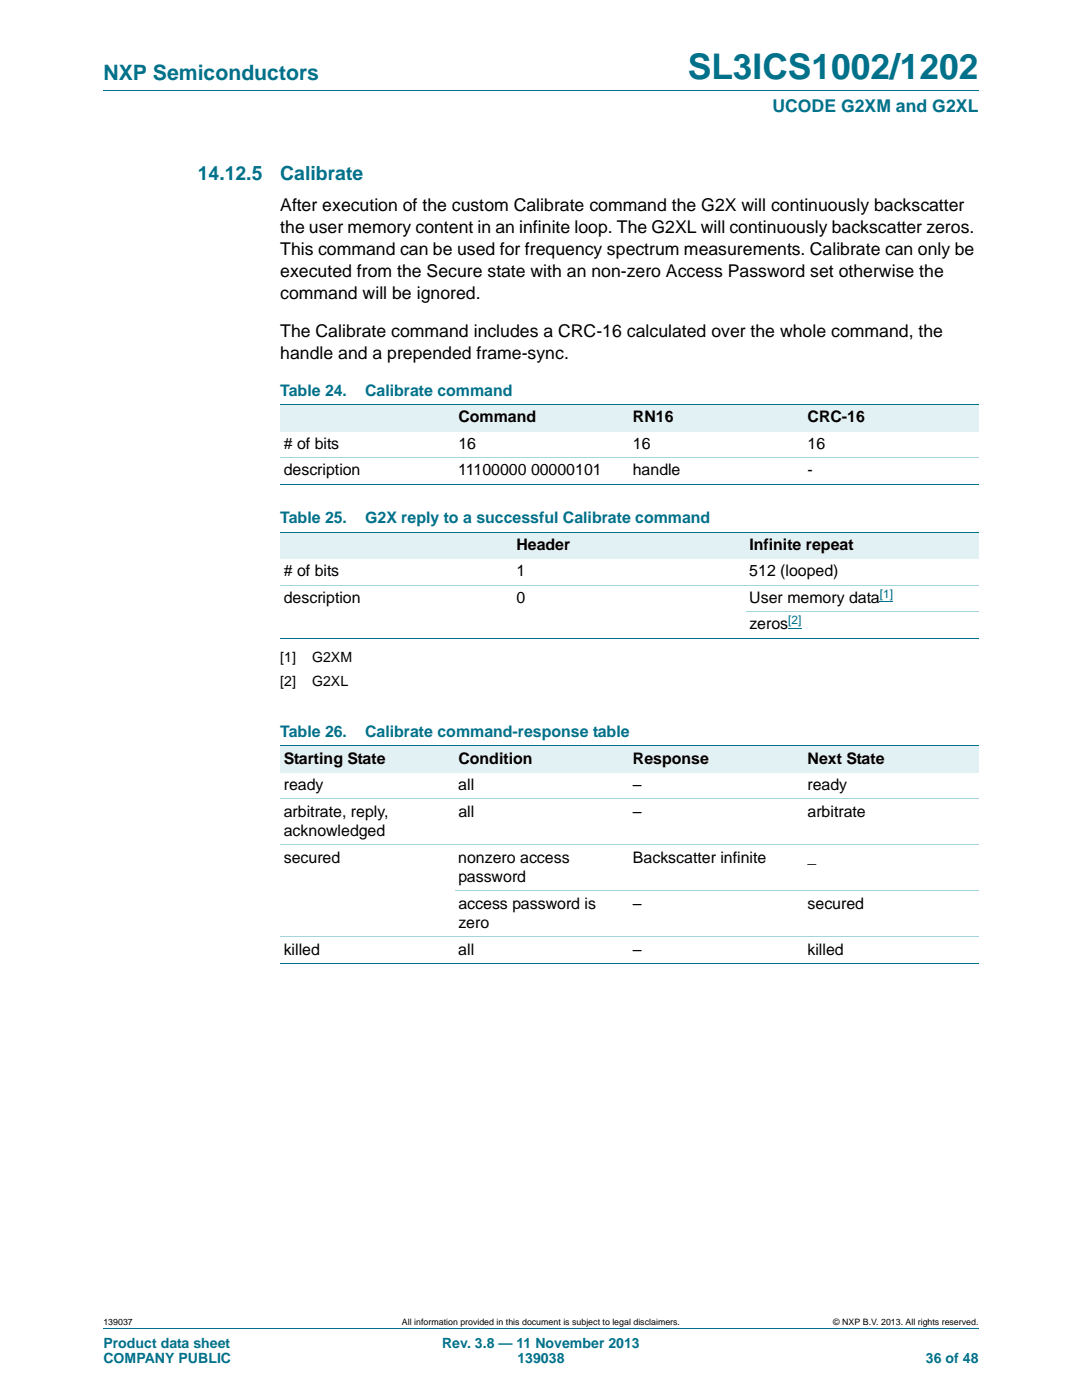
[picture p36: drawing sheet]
<svg xmlns="http://www.w3.org/2000/svg" width="216mm" height="279mm" viewBox="0 0 216 279" stroke-linecap="round" stroke-linejoin="round" font-family="sans-serif">
<defs><g id="words">
<text font-size="7" fill="#00718a" x="137.2" y="15.8">SL3ICS1002/1202</text>
<text font-size="4.2" fill="#00718a" x="20.6" y="16">NXP Semiconductors</text>
<g font-size="3.9" fill="#00718a">
<text x="39.5" y="35.9">14.12.5</text>
<text x="55.9" y="35.9">Calibrate</text>
</g>
<text font-size="3.5" fill="#00718a" x="154.1" y="22.3">UCODE G2XM and G2XL</text>
<g font-size="3.5">
<text x="55.9" y="42">After execution of the custom Calibrate command the G2X will continuously backscatter</text>
<text x="55.9" y="46.4">the user memory content in an infinite loop. The G2XL will continuously backscatter zeros.</text>
<text x="55.9" y="50.9">This command can be used for frequency spectrum measurements. Calibrate can only be</text>
<text x="55.9" y="55.3">executed from the Secure state with an non-zero Access Password set otherwise the</text>
<text x="55.9" y="59.7">command will be ignored.</text>
<text x="55.9" y="67.3">The Calibrate command includes a CRC-16 calculated over the whole command, the</text>
<text x="55.9" y="71.7">handle and a prepended frame-sync.</text>
</g>
<g font-size="3.2" fill="#00718a">
<text x="55.9" y="79">Table 24.</text>
<text x="72.9" y="79">Calibrate command</text>
<text x="55.9" y="104.4">Table 25.</text>
<text x="72.9" y="104.4">G2X reply to a successful Calibrate command</text>
<text x="55.9" y="147.1">Table 26.</text>
<text x="72.9" y="147.1">Calibrate command-response table</text>
</g>
<g font-size="3.2">
<text x="56.6" y="89.6"># of bits</text>
<text x="91.5" y="89.6">16</text>
<text x="91.5" y="84.3">Command</text>
<text x="126.3" y="89.6">16</text>
<text x="126.3" y="84.3">RN16</text>
<text x="161.1" y="84.3">CRC-16</text>
<text x="161.1" y="89.6">16</text>
<text x="56.6" y="94.9">description</text>
<text x="91.4" y="94.9">11100000 00000101</text>
<text x="126.3" y="94.9">handle</text>
<text x="161.1" y="94.9">-</text>
<text x="103.1" y="109.7">Header</text>
<text x="149.5" y="109.7">Infinite repeat</text>
<text x="56.6" y="115"># of bits</text>
<text x="103.1" y="115">1</text>
<text x="149.5" y="115">512 (looped)</text>
<text x="56.6" y="120.3">description</text>
<text x="103.1" y="120.3">0</text>
<text x="149.5" y="120.3">User memory data</text>
<text x="149.5" y="125.6">zeros</text>
<text x="56.6" y="152.4">Starting State</text>
<text x="91.5" y="152.4">Condition</text>
<text x="126.3" y="152.4">Response</text>
<text x="161.1" y="152.4">Next State</text>
<text x="56.6" y="157.7">ready</text>
<text x="91.5" y="157.7">all</text>
<text x="126.3" y="157.7">–</text>
<text x="161.1" y="157.7">ready</text>
<text x="56.6" y="163">arbitrate, reply,</text>
<text x="56.6" y="166.9">acknowledged</text>
<text x="91.5" y="163">all</text>
<text x="126.3" y="163">–</text>
<text x="161.1" y="163">arbitrate</text>
<text x="56.6" y="172.2">secured</text>
<text x="91.5" y="172.2">nonzero access</text>
<text x="126.3" y="172.2">Backscatter infinite</text>
<text x="161.1" y="172.2">_</text>
<text x="91.5" y="176">password</text>
<text x="91.5" y="181.3">access password is</text>
<text x="91.5" y="185.2">zero</text>
<text x="126.3" y="181.3">–</text>
<text x="161.1" y="181.3">secured</text>
<text x="56.6" y="190.5">killed</text>
<text x="91.5" y="190.5">all</text>
<text x="126.3" y="190.5">–</text>
<text x="161.1" y="190.5">killed</text>
</g>
<g font-size="2.8">
<text x="55.9" y="132.1">[1]</text>
<text x="55.9" y="137">[2]</text>
<text x="62.3" y="132.1">G2XM</text>
<text x="62.3" y="137">G2XL</text>
</g>
<g font-size="2.8" fill="#00718a">
<text x="20.6" y="269.1">Product data sheet</text>
<text x="88.2" y="269.1">Rev. 3.8 — 11 November 2013</text>
<text x="20.6" y="271.9">COMPANY PUBLIC</text>
<text x="103.2" y="271.9">139038</text>
<text x="184.8" y="271.9">36 of 48</text>
</g>
<g font-size="2.4" fill="#00f">
<text x="175.6" y="119.3">[1]</text>
<text x="157.3" y="124.6">[2]</text>
</g>
<g font-size="1.8">
<text x="20.6" y="264.5">139037</text>
<text x="80.2" y="264.5">All information provided in this document is subject to legal disclaimers.</text>
<text x="166.3" y="264.5">© NXP B.V. 2013. All rights reserved.</text>
</g>
</g></defs>
<path d="M20.6 18.2h174.7M20.6 265.1h174.7" fill="none" stroke="#00718a" stroke-width=".2"/>
<g fill="#e2f1f4">
<path d="M55.9 80.8h69.7v5.3h-69.7z"/>
<path d="M125.6 80.8h34.8v5.3h-34.8z"/>
<path d="M160.4 80.8h34.9v5.3h-34.9z"/>
<path d="M55.9 106.2h92.9v5.3h-92.9z"/>
<path d="M148.8 106.2h46.5v5.3h-46.5z"/>
</g>
<path d="M157.3 125.3h2.6M175.6 120.1h2.6" fill="none" stroke="#00f" stroke-width=".2"/>
<g fill="#e2f1f4">
<path d="M55.9 148.9h34.8v5.3h-34.8z"/>
<path d="M90.7 148.9h34.9v5.3h-34.9z"/>
<path d="M125.6 148.9h34.8v5.3h-34.8z"/>
<path d="M160.4 148.9h34.9v5.3h-34.9z"/>
</g>
<path d="M55.9 80.8h139.4M55.9 96.7h139.4M55.9 106.2h139.4M55.9 127.4h139.4M55.9 148.9h139.4M55.9 192.3h139.4" fill="none" stroke="#00718a" stroke-width=".2"/>
<path d="M55.9 91.4h139.4M55.9 116.8h139.4M148.8 122.1h46.5M55.9 159.4h139.4M55.9 168.6h139.4M90.7 177.8h104.6M55.9 187h139.4" fill="none" stroke="#a5d5dc" stroke-width=".2"/>
<use href="#words"/>
</svg>
